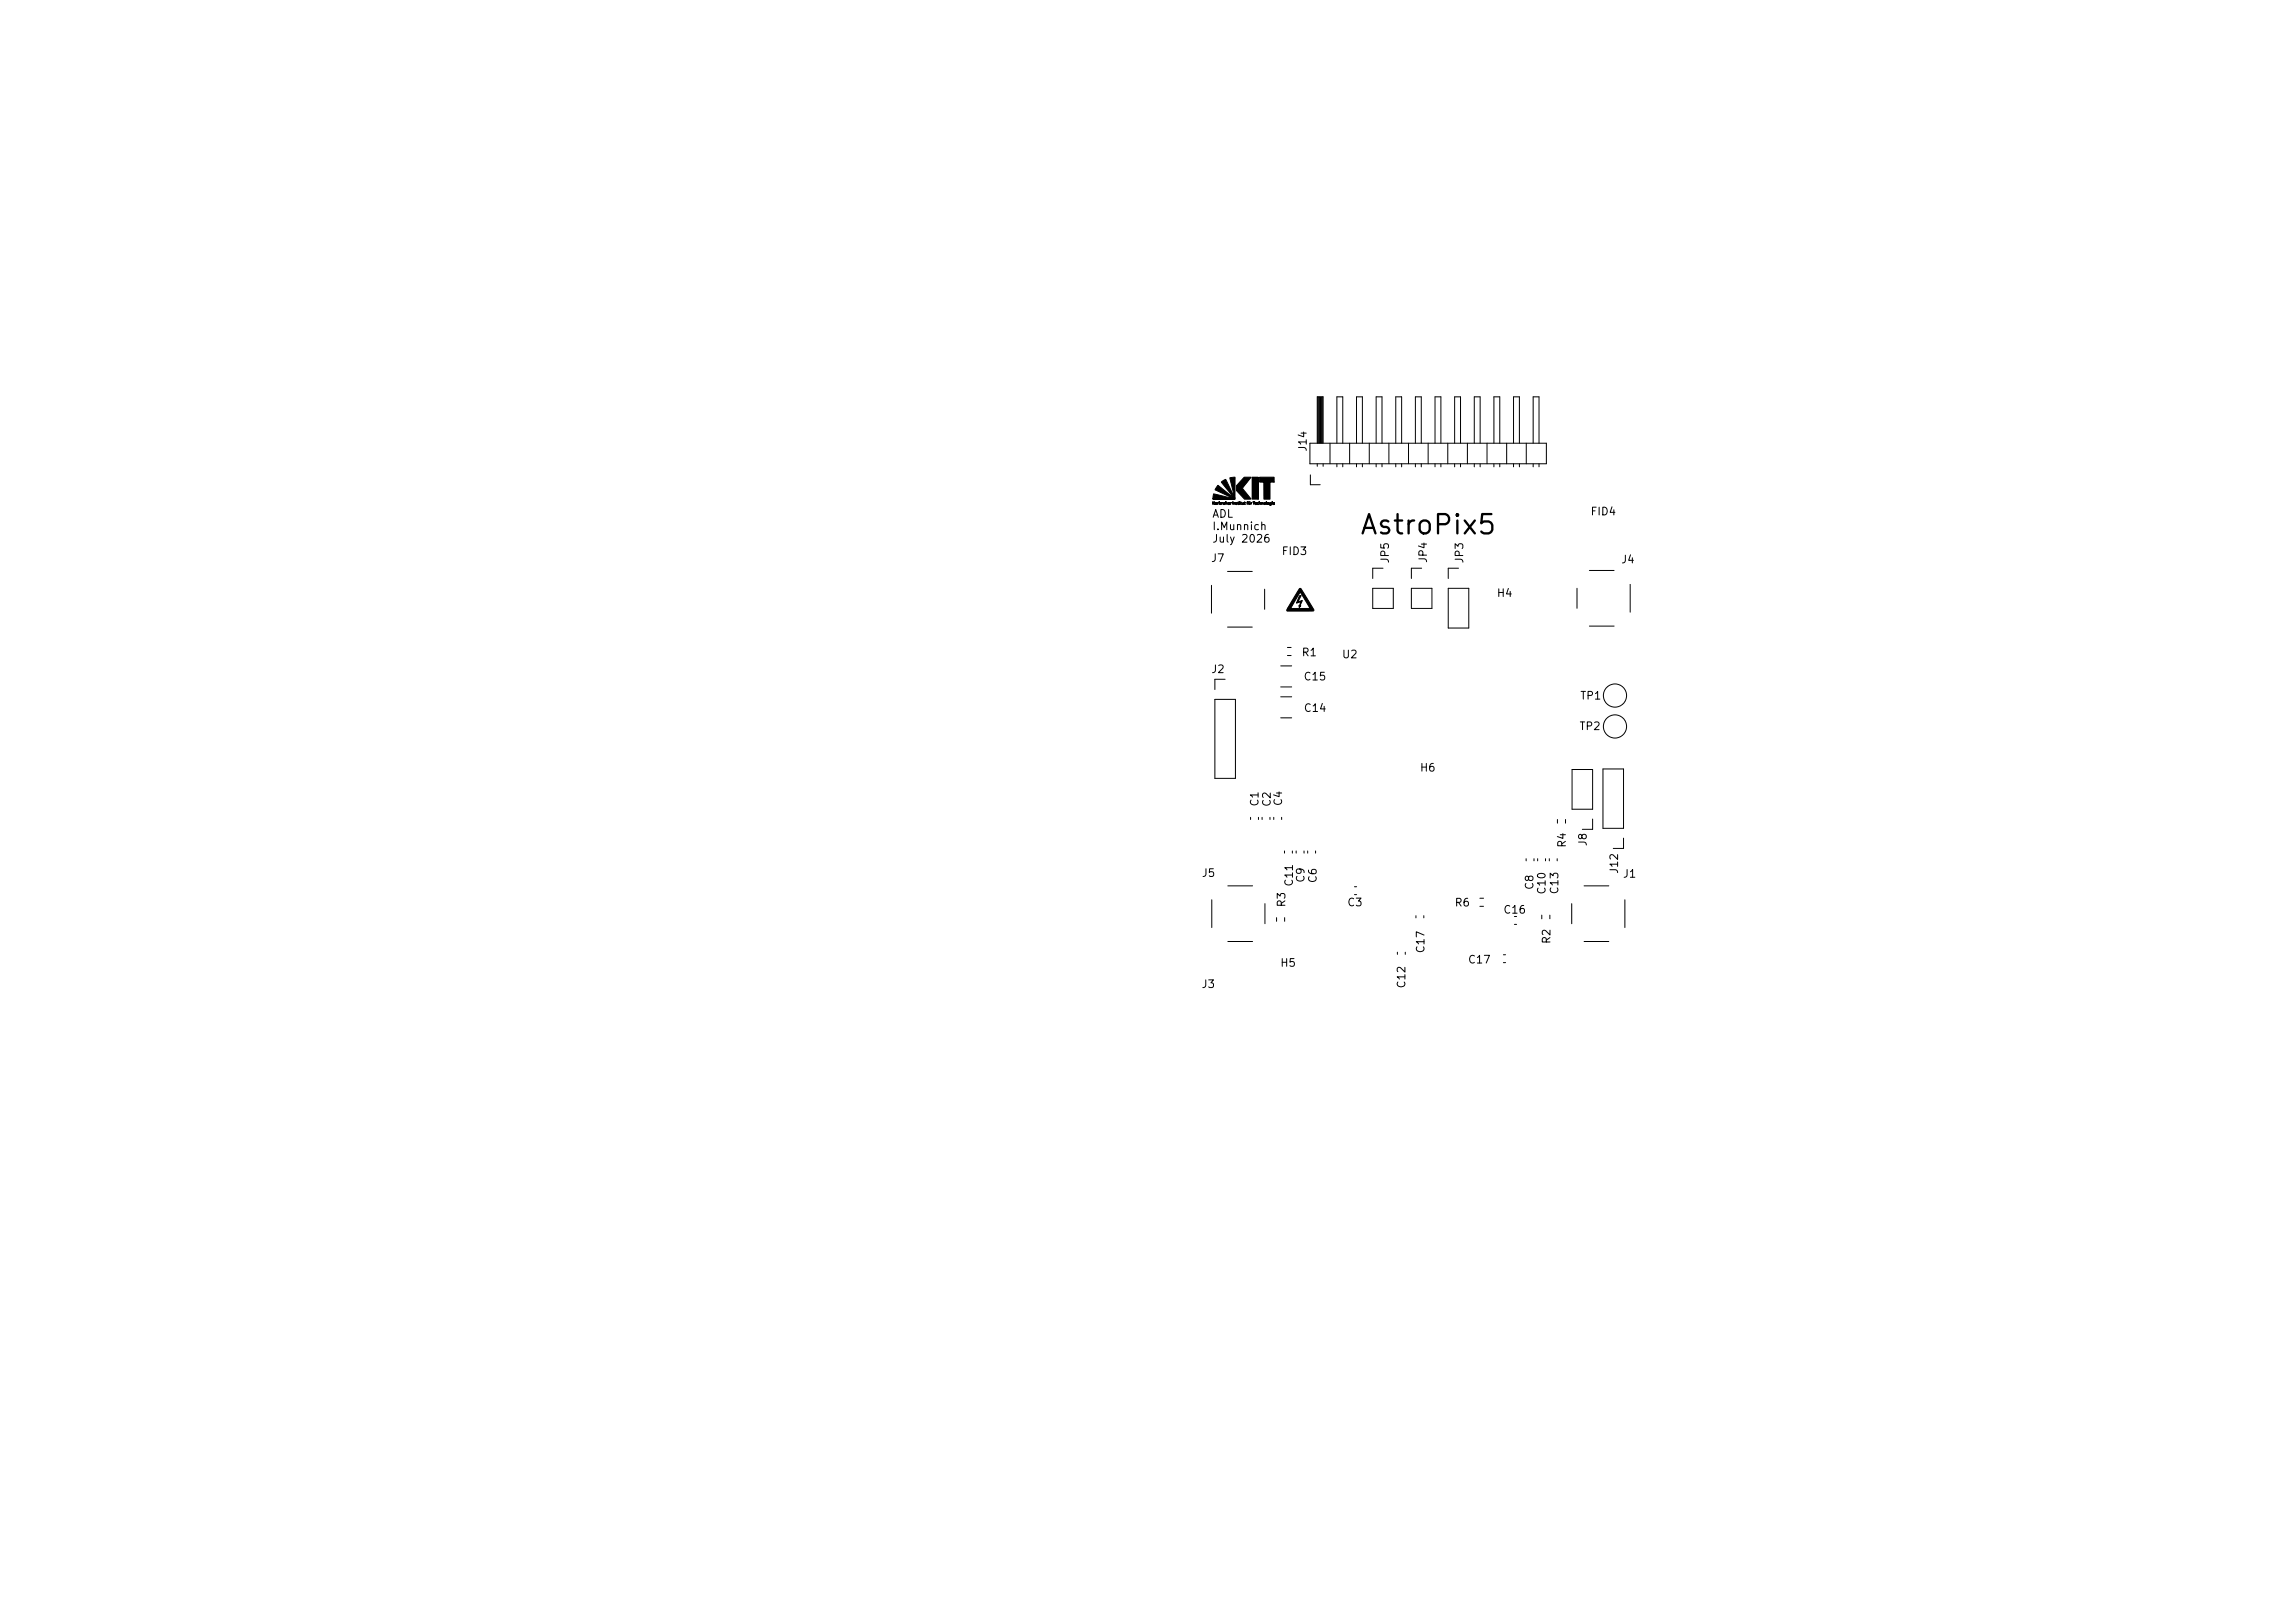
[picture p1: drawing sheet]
<svg xmlns="http://www.w3.org/2000/svg" width="297mm" height="210mm" viewBox="0 0 297 210" stroke-linecap="round" stroke-linejoin="round" font-family="sans-serif">
<defs><g id="words">
<text font-size="2.5" x="175.8" y="69.8">AstroPix5</text>
<g font-size="1">
<text x="169.3" y="58.5" transform="rotate(-90 169.3 58.5)">J14</text>
<text x="156.8" y="67.2">ADL</text>
<text x="156.8" y="68.8">I.Munnich</text>
<text x="156.8" y="70.5">July 2026</text>
<text x="205.8" y="66.9">FID4</text>
<text x="156.6" y="73">J7</text>
<text x="165.8" y="72.1">FID3</text>
<text x="180" y="73" transform="rotate(-90 180 73)">JP5</text>
<text x="184.9" y="72.9" transform="rotate(-90 184.9 72.9)">JP4</text>
<text x="189.6" y="73" transform="rotate(-90 189.6 73)">JP3</text>
<text x="193.6" y="77.5">H4</text>
<text x="209.7" y="73.1">J4</text>
<text x="156.7" y="87.3">J2</text>
<text x="168.4" y="85.2">R1</text>
<text x="168.6" y="88.3">C15</text>
<text x="173.6" y="85.4">U2</text>
<text x="168.6" y="92.4">C14</text>
<text x="204.3" y="94.7">TP2</text>
<text x="204.4" y="90.8">TP1</text>
<text x="183.7" y="100.1">H6</text>
<text x="163.1" y="104.4" transform="rotate(-90 163.1 104.4)">C1</text>
<text x="164.7" y="104.5" transform="rotate(-90 164.7 104.5)">C2</text>
<text x="166.2" y="104.4" transform="rotate(-90 166.2 104.4)">C4</text>
<text x="155.4" y="113.7">J5</text>
<text x="202.9" y="109.8" transform="rotate(-90 202.9 109.8)">R4</text>
<text x="205.6" y="109.6" transform="rotate(-90 205.6 109.6)">J8</text>
<text x="209.6" y="113.2" transform="rotate(-90 209.6 113.2)">J12</text>
<text x="209.9" y="113.8">J1</text>
<text x="166.6" y="117.5" transform="rotate(-90 166.6 117.5)">R3</text>
<text x="167.6" y="114.8" transform="rotate(-90 167.6 114.8)">C11</text>
<text x="169.1" y="114.3" transform="rotate(-90 169.1 114.3)">C9</text>
<text x="170.6" y="114.4" transform="rotate(-90 170.6 114.4)">C6</text>
<text x="174.3" y="117.5">C3</text>
<text x="188.2" y="117.5">R6</text>
<text x="194.5" y="118.5">C16</text>
<text x="198.7" y="115.2" transform="rotate(-90 198.7 115.2)">C8</text>
<text x="200.3" y="115.8" transform="rotate(-90 200.3 115.8)">C10</text>
<text x="201.9" y="115.8" transform="rotate(-90 201.9 115.8)">C13</text>
<text x="165.6" y="125.3">H5</text>
<text x="184.6" y="123.4" transform="rotate(-90 184.6 123.4)">C17</text>
<text x="189.9" y="124.9">C17</text>
<text x="200.9" y="122.2" transform="rotate(-90 200.9 122.2)">R2</text>
<text x="155.4" y="128.1">J3</text>
<text x="182.1" y="128" transform="rotate(-90 182.1 128)">C12</text>
</g>
</g></defs>
<g fill="none" stroke="#000" stroke-width=".13">
<path d="M169.5 57.4h30.6v2.6h-30.6zM170.5 57.4v-6h.7v6M170.5 51.4v6M170.6 51.4v6M170.8 51.4v6M170.9 51.4v6M171 51.4v6M171.1 51.4v6M172.1 57.4v2.6M173 57.4v-6h.8v6M174.7 57.4v2.6M175.5 57.4v-6h.8v6"/>
<path d="M177.2 57.4v2.6M178.1 57.4v-6h.7v6M179.7 57.4v2.6M180.6 57.4v-6h.8v6M182.3 57.4v2.6M183.2 57.4v-6h.7v6M184.8 57.4v2.6M185.7 57.4v-6h.8v6M187.4 57.4v2.6M188.2 57.4v-6h.8v6M189.9 57.4v2.6M190.8 57.4v-6h.7v6"/>
<path d="M192.4 57.4v2.6M193.3 57.4v-6h.8v6M195 57.4v2.6M195.9 57.4v-6h.7v6M197.5 57.4v2.6M198.4 57.4v-6h.8v6M156.8 75.7v3.6M157 64.9v.2l.2-.2-.1 .2 .1 .2-.2-.2v.2zM157.3 65h.1a.14 .14 0 0 1 .1 .2 .14 .14 0 0 1-.2 .1v-.1h.1h-.1l.1-.1zM157.6 65h.1l-.1 .3zM157.6 62.8l2.2 1.7-1.7-2.1 .5-.4 1.2 2.5-.6-2.7 .6-.1v2.9h-2.8h2.8h-2.8l.1-.7 2.6 .6-2.4-1.1a.42 .42 0 0 1 .2-.5zM157.8 64.9v.4z"/>
<path d="M157.9 65h.1l-.1 .1 .1 .1v.1h-.1l.1-.1zM158.1 65h.1l-.1 .3zM158.3 65l.1 .2 .1-.2a.15 .15 0 0 1 0 .2 .15 .15 0 0 1-.2 .1 .15 .15 0 0 1 0-.3zM158.6 64.9l.1 .1a.16 .16 0 0 1 .1 .1 .16 .16 0 0 1 0 .2l-.1-.2-.1 .2zM158.9 73.9h3.2M158.9 65.1l.2-.1v.1l-.1 .1 .1 .1-.2-.1v-.1h.2zM159.2 65h.2l-.2 .3zM159.6 64.9v.4zM159.7 65l.2 .1v.2l-.1-.2-.1 .2zM160 65.1l.1-.1-.1 .1 .1 .1v.1h-.1l.1-.1zM160.1 65l.1-.1 .1 .2v.2zM160.4 64.9v.1z"/>
<path d="M160.4 65v.3zM160.6 65h.1v.3l-.2-.3zM160.7 65l.1 .2 .1-.2v.3a.15 .15 0 0 1-.2-.1 .15 .15 0 0 1 0-.2zM161 61.7h.9l-1 1.3a.21 .21 0 0 0-.1 .2 .21 .21 0 0 0 .2 .2l.9 1.2h-.8l-1.1-1.1v-.6zM161.1 65h.1l-.1 .1 .1 .2-.2-.3zM161.4 64.9h.1l-.1 .1h.1l-.1 .3-.1-.3zM161.6 65l.1 .2 .1-.2a.14 .14 0 0 1 0 .2 .14 .14 0 0 1-.2 0zM161.7 64.9h.1M161.8 64.9h.1M161.9 65l.1 .1-.1 .2zM162 61.7h.8v2.9h-.8zM162.1 64.9h.3l-.1 .1v.3l-.1-.3z"/>
<path d="M162.4 65.1h.2v.1h-.1h.1l-.1 .1-.1-.2h.2h-.2zM162.7 65.1l.2-.1-.2 .2 .2 .1a.14 .14 0 0 1-.2-.1 .14 .14 0 0 1 0-.1zM162.9 64.9l.1 .1a.16 .16 0 0 1 .2 .1 .16 .16 0 0 1-.1 .2l-.1-.2-.1 .2zM163 61.7h1.9v.7h-.5v2.2h-.8v-2.2h-.6zM163.2 65l.2 .1v.2l-.1-.2v.2zM163.5 65.1a.15 .15 0 0 1 .3 0 .14 .14 0 0 1-.1 .2 .14 .14 0 0 1-.2-.2l.1 .2 .1-.1v-.1h-.2zM163.7 76.2v2.6M163.9 64.9v.4zM164 65.1l.2-.1v.2l-.1 .1-.1-.1h.1l.1-.1-.2 .1zM164.3 65h.2v.4h-.2l.2-.1-.2-.1h.2l-.1-.1-.1 .1zM164.6 64.9v.1zM164.6 65v.3z"/>
<path d="M164.7 65h.2v.2h-.1l.1 .1a.1 .1 0 0 1-.1 0 .1 .1 0 0 1 0-.2h.1h-.2zM168.2 76.2l.1-.1 .1 .1 1.6 2.6v.2l-3.4 .1-.1-.1 .1-.3h2.9l-1.2-2.1-1.3 2.1h-.4zM168.2 77.1h.2l-.4 .8 .5-.2-.3 .7h.1l-.2 .2v-.3l.1 .1 .1-.5-.5 .1zM169.6 61.5v1.2h1.3M170.5 60v.3M171.2 60v.3M173 60v.4M173.8 60v.4M175.5 60v.4M176.3 60v.4M177.6 76.1h2.7v2.6h-2.7zM178.1 60v.4"/>
<path d="M178.8 60v.4M179 73.5h-1.4v1.4M180.6 60v.4M181.4 60v.4M182.6 76.1h2.7v2.6h-2.7zM183.2 60v.4M183.9 60v.4M184 73.5h-1.4v1.4M185.7 60v.4M186.5 60v.4M187.4 76.1h2.7v5.2h-2.7zM188.2 60v.4"/>
<path d="M188.7 73.5h-1.3v1.4M189 60v.4M190.8 60v.4M191.5 60v.4M193.3 60v.4M194.1 60v.4M195.9 60v.4M196.6 60v.4M198.4 60v.4M199.2 60v.4M204.1 76.1v2.6M205.7 73.8h3.2"/>
<path d="M211 75.6v3.6M157.2 90.5h2.7v10.2h-2.7zM158.6 87.9h-1.4v1.3M158.9 81.1h3.2M165.7 86.2h1.5M165.7 88.9h1.5M165.7 90.2h1.5M165.7 92.9h1.5M166.6 83.8h.5M166.6 84.8h.5M203.4 99.6h2.7v5.1h-2.7zM205.7 81h3.2"/>
<path d="M207.4 99.5h2.7v7.7h-2.7zM156.8 116.4v3.6M158.9 114.6h3.2M161.8 105.8v.2M162.9 105.8v.2M163.3 105.8v.2M163.7 116.9v2.6M164.3 105.8v.2M164.8 105.8v.2M165.2 118.7v.5M165.9 105.8v.2M166.2 110.1v.3"/>
<path d="M166.2 118.7v.5M167.2 110.1v.3M167.7 110.1v.3M168.8 110.1v.3M169.2 110.1v.3M170.3 110.1v.3M175.3 114.7h.3M175.3 115.8h.3M183.2 118.5v.3M184.3 118.5v.3M191.5 116.2h.5M191.5 117.3h.5"/>
<path d="M196 118.6h.3M196 119.6h.3M197.5 111.1v.3M198.5 111.1v.3M199 111.1v.3M199.5 118.4v.5M200 111.1v.3M200.5 111.1v.3M200.6 118.4v.5M201.5 111.1v.3M201.6 106v.5M202.6 106v.5"/>
<path d="M203.4 116.9v2.6M205 114.6h3.2M206.1 106v1.3h-1.3M210.1 108.5v1.3h-1.3M210.3 116.4v3.6M158.9 121.8h3.2M180.8 123.2v.3M181.9 123.2v.3M194.6 123.5h.2M194.6 124.6h.2M205 121.8h3.2"/>
<circle cx="209" cy="94" r="1.5"/>
<circle cx="209" cy="90" r="1.5"/>
</g>
<g fill="#000">
<path d="M157 64.9v.2l.2-.2-.1 .2 .1 .2-.2-.2v.2zM157.3 65h.1a.14 .14 0 0 1 .1 .2 .14 .14 0 0 1-.2 .1v-.1h.1h-.1l.1-.1zM157.6 65h.1l-.1 .3zM157.8 64.9v.4zM157.9 65h.1l-.1 .1 .1 .1v.1h-.1l.1-.1zM158.1 65h.1l-.1 .3zM158.3 65l.1 .2 .1-.2a.15 .15 0 0 1 0 .2 .15 .15 0 0 1-.2 .1 .15 .15 0 0 1 0-.3zM158.6 64.9l.1 .1a.16 .16 0 0 1 .1 .1 .16 .16 0 0 1 0 .2l-.1-.2-.1 .2zM158.9 65.1l.2-.1v.1l-.1 .1 .1 .1-.2-.1v-.1h.2zM159.2 65h.2l-.2 .3zM159.6 64.9v.4zM157.6 62.8l2.2 1.7-1.7-2.1 .5-.4 1.2 2.5-.6-2.7 .6-.1v2.9h-2.8h2.8h-2.8l.1-.7 2.6 .6-2.4-1.1a.42 .42 0 0 1 .2-.5z"/>
<path d="M159.7 65l.2 .1v.2l-.1-.2-.1 .2zM160 65.1l.1-.1-.1 .1 .1 .1v.1h-.1l.1-.1zM160.1 65l.1-.1 .1 .2v.2zM160.4 65v.3zM160.4 64.9v.1zM160.6 65h.1v.3l-.2-.3zM160.7 65l.1 .2 .1-.2v.3a.15 .15 0 0 1-.2-.1 .15 .15 0 0 1 0-.2zM161.1 65h.1l-.1 .1 .1 .2-.2-.3zM161 61.7h.9l-1 1.3a.21 .21 0 0 0-.1 .2 .21 .21 0 0 0 .2 .2l.9 1.2h-.8l-1.1-1.1v-.6zM161.4 64.9h.1l-.1 .1h.1l-.1 .3-.1-.3zM161.6 65l.1 .2 .1-.2a.14 .14 0 0 1 0 .2 .14 .14 0 0 1-.2 0zM161.9 65l.1 .1-.1 .2z"/>
<path d="M162.1 64.9h.3l-.1 .1v.3l-.1-.3zM162.4 65.1h.2v.1h-.1h.1l-.1 .1-.1-.2h.2h-.2zM162 61.7h.8v2.9h-.8zM162.7 65.1l.2-.1-.2 .2 .2 .1a.14 .14 0 0 1-.2-.1 .14 .14 0 0 1 0-.1zM162.9 64.9l.1 .1a.16 .16 0 0 1 .2 .1 .16 .16 0 0 1-.1 .2l-.1-.2-.1 .2zM163.2 65l.2 .1v.2l-.1-.2v.2zM163.5 65.1a.15 .15 0 0 1 .3 0 .14 .14 0 0 1-.1 .2 .14 .14 0 0 1-.2-.2l.1 .2 .1-.1v-.1h-.2zM163.9 64.9v.4zM164 65.1l.2-.1v.2l-.1 .1-.1-.1h.1l.1-.1-.2 .1zM164.3 65h.2v.4h-.2l.2-.1-.2-.1h.2l-.1-.1-.1 .1zM164.6 65v.3zM164.6 64.9v.1z"/>
<path d="M163 61.7h1.9v.7h-.5v2.2h-.8v-2.2h-.6zM164.7 65h.2v.2h-.1l.1 .1a.1 .1 0 0 1-.1 0 .1 .1 0 0 1 0-.2h.1h-.2zM168.2 76.2l.1-.1 .1 .1 1.6 2.6v.2l-3.4 .1-.1-.1 .1-.3h2.9l-1.2-2.1-1.3 2.1h-.4zM168.2 77.1h.2l-.4 .8 .5-.2-.3 .7h.1l-.2 .2v-.3l.1 .1 .1-.5-.5 .1z"/>
</g>
<use href="#words"/>
</svg>
